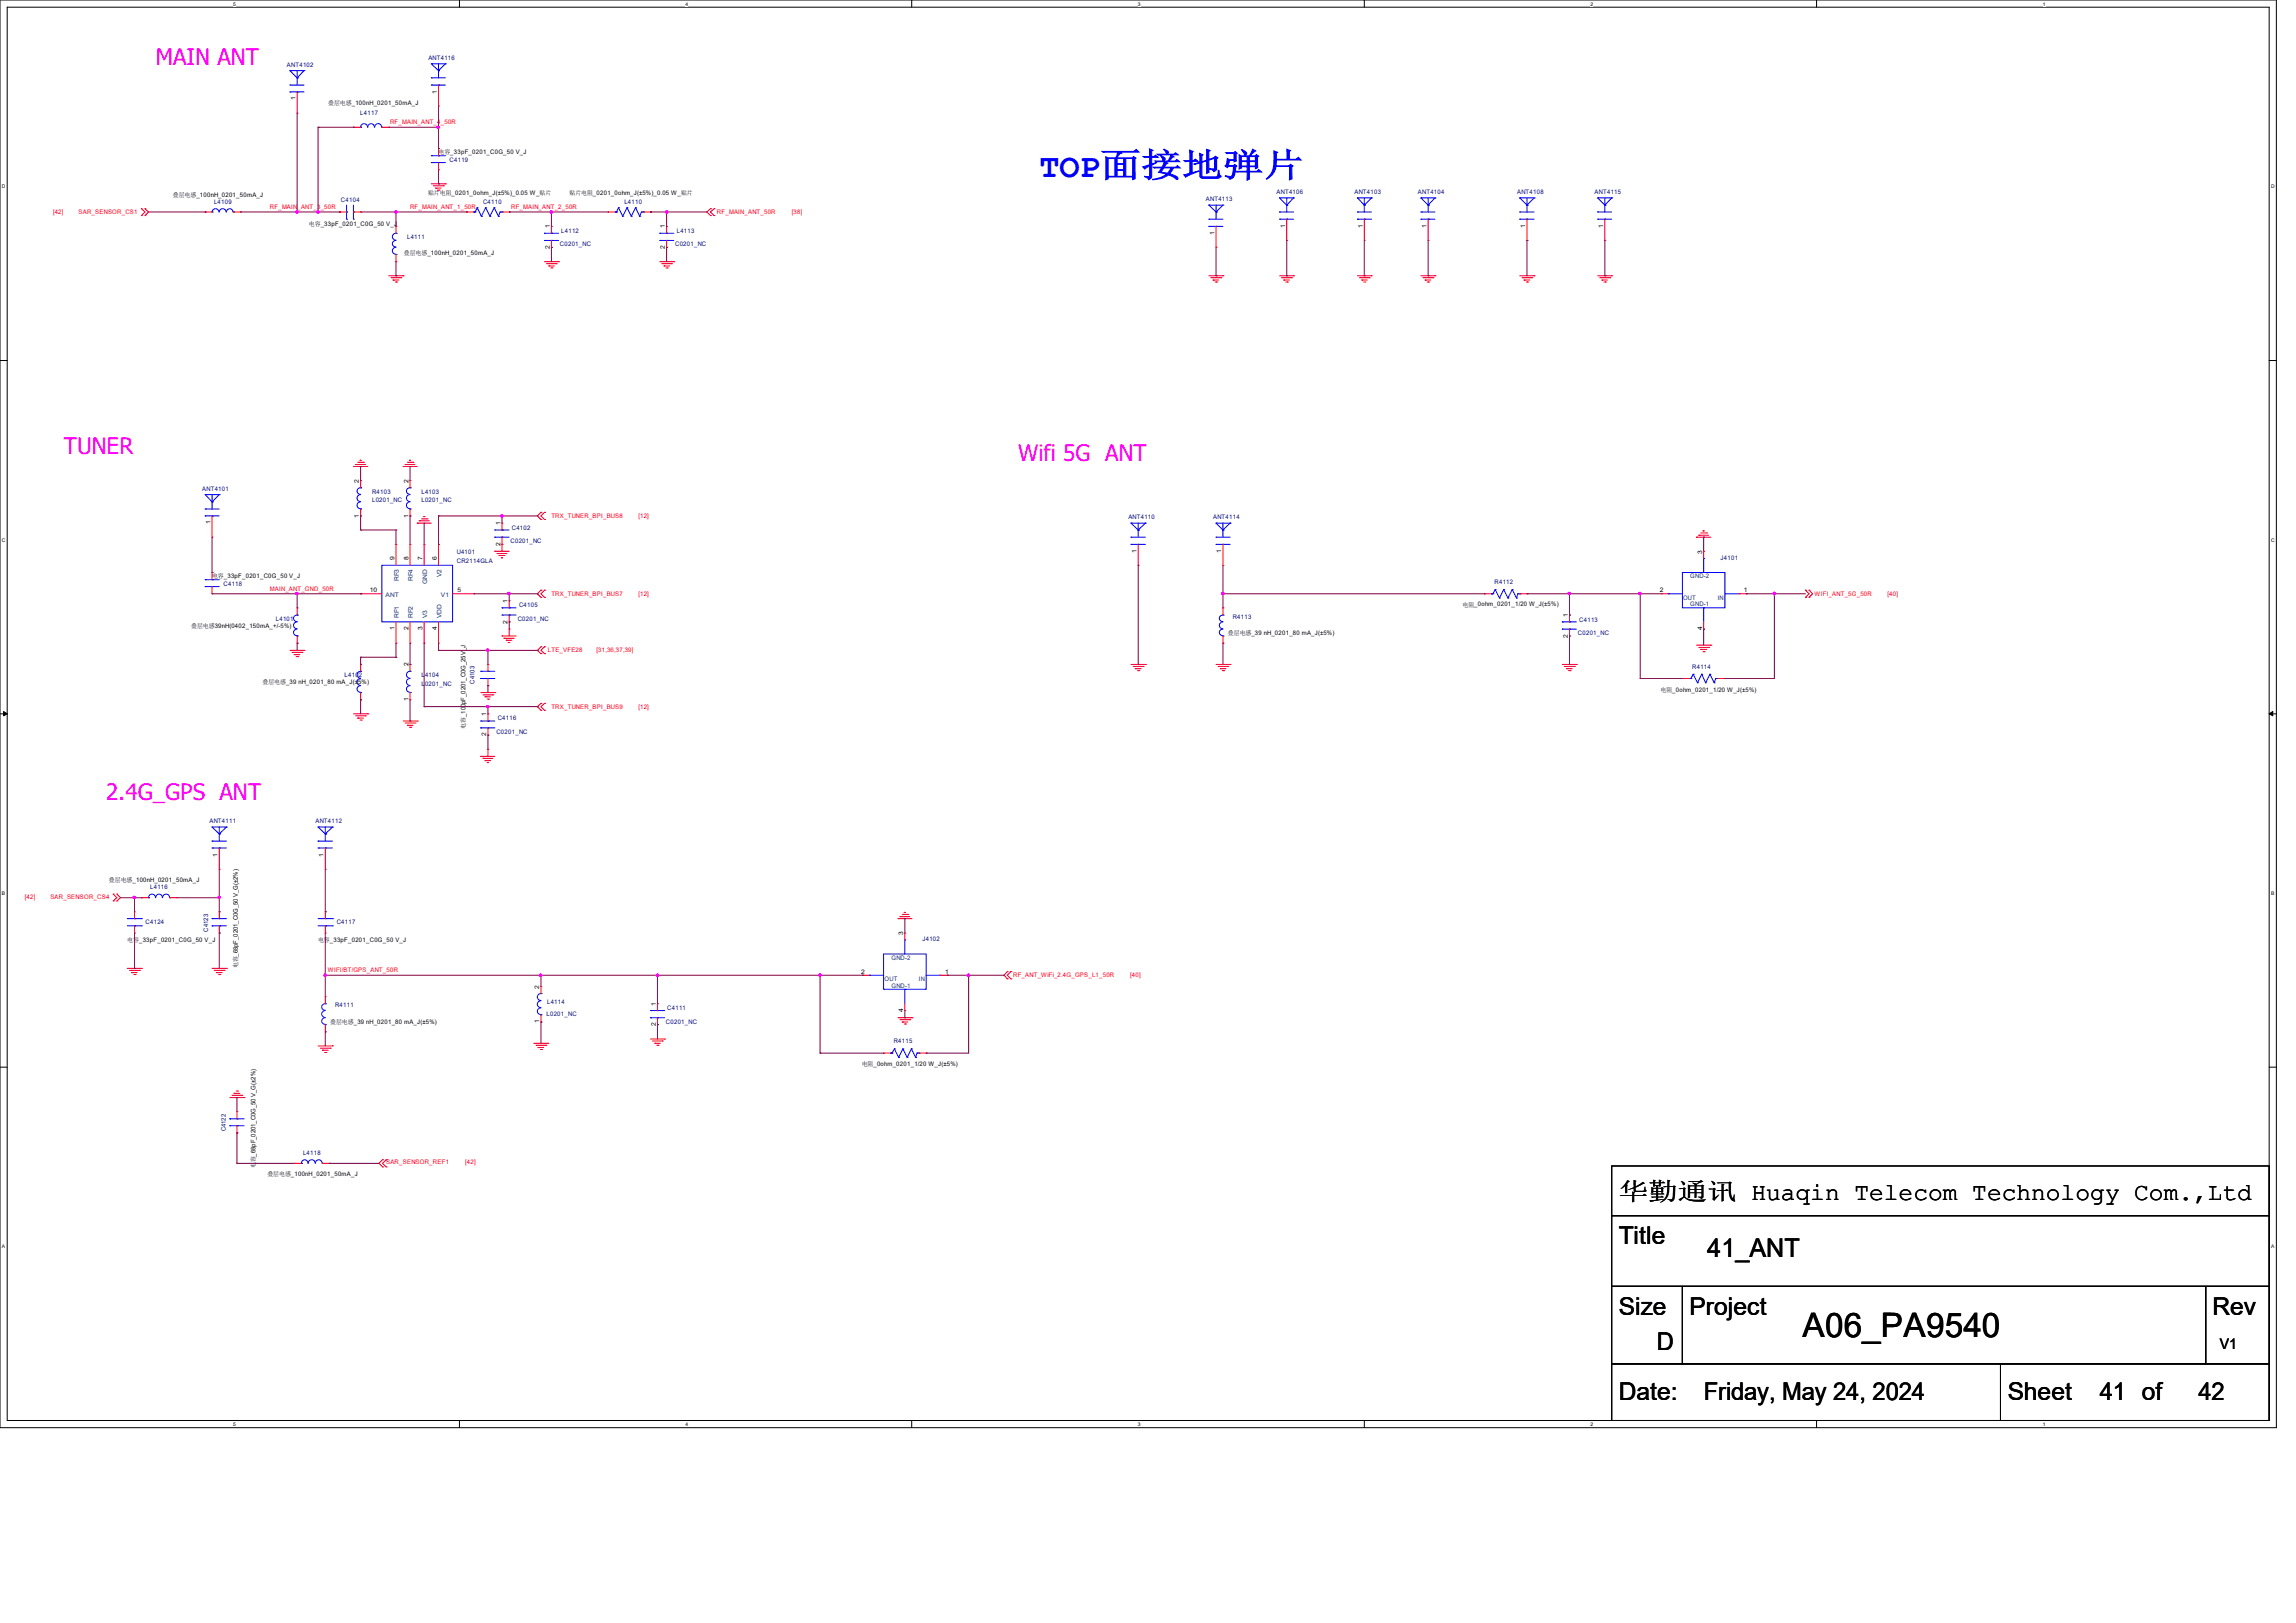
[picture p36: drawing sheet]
<svg xmlns="http://www.w3.org/2000/svg" width="297mm" height="210mm" viewBox="0 0 297 210" stroke-linecap="round" stroke-linejoin="round" font-family="sans-serif">
<defs><g id="words">
<text font-size="4.4" fill="#00f" x="134.5" y="22.9">TOP面接地弹片</text>
<text font-size="4.4" x="233.2" y="173.1">A06_PA9540</text>
<text font-size="3.3" x="220.9" y="162.6">41_ANT</text>
<g font-size="3.2">
<text x="209.4" y="155.2">华勤通讯 Huaqin Telecom Technology Com.,Ltd</text>
<text x="209.4" y="161">Title</text>
<text x="209.4" y="170.2">Size</text>
<text x="218.6" y="170.2">Project</text>
<text x="286.2" y="170.2">Rev</text>
<text x="214.3" y="174.8">D</text>
<text x="209.4" y="181.1">Date:</text>
<text x="220.4" y="181.1">Friday, May 24, 2024</text>
<text x="259.7" y="181.1">Sheet</text>
<text x="271.6" y="181.1">41 of</text>
<text x="284.4" y="181.1">42</text>
</g>
<g font-size="2.9" fill="#f0f">
<text x="20.2" y="8.4">MAIN ANT</text>
<text x="8.3" y="58.7">TUNER</text>
<text x="131.7" y="59.6">Wifi 5G ANT</text>
<text x="13.7" y="103.5">2.4G_GPS ANT</text>
</g>
<text font-size="1.9" x="287.2" y="174.5">V1</text>
<g font-size=".8" fill="#000080">
<text x="37.1" y="8.6">ANT4102</text>
<text x="55.4" y="7.7">ANT4116</text>
<text x="46.6" y="14.9">L4117</text>
<text x="58.2" y="20.9">C4119</text>
<text x="27.7" y="26.4">L4109</text>
<text x="44.1" y="26.1">C4104</text>
<text x="62.5" y="26.4">C4110</text>
<text x="80.8" y="26.4">L4110</text>
<text x="156" y="26">ANT4113</text>
<text x="165.1" y="25.1">ANT4106</text>
<text x="175.2" y="25.1">ANT4103</text>
<text x="183.4" y="25.1">ANT4104</text>
<text x="196.3" y="25.1">ANT4108</text>
<text x="206.3" y="25.1">ANT4115</text>
<text x="52.7" y="30.9">L4111</text>
<text x="72.4" y="31.9">C0201_NC</text>
<text x="72.6" y="30.1">L4112</text>
<text x="87.3" y="31.9">C0201_NC</text>
<text x="87.5" y="30.1">L4113</text>
<text x="26.2" y="63.5">ANT4101</text>
<text x="48.1" y="63.9">R4103</text>
<text x="48.1" y="65">L0201_NC</text>
<text x="54.5" y="63.9">L4103</text>
<text x="54.5" y="65">L0201_NC</text>
<text x="59.1" y="71.7">U4101</text>
<text x="66" y="70.3">C0201_NC</text>
<text x="66.2" y="68.5">C4102</text>
<text x="146" y="67.2">ANT4110</text>
<text x="156.9" y="67.2">ANT4114</text>
<text x="28.9" y="75.8">C4118</text>
<text x="59.1" y="72.8">CR2114GLA</text>
<text x="193.3" y="75.6">R4112</text>
<text x="222.6" y="72.5">J4101</text>
<text x="35.7" y="80.3">L4101</text>
<text x="67" y="80.3">C0201_NC</text>
<text x="67.1" y="78.6">C4105</text>
<text x="159.5" y="80">R4113</text>
<text x="204.1" y="82.2">C0201_NC</text>
<text x="204.3" y="80.4">C4113</text>
<text x="44.6" y="87.6">L4102</text>
<text x="54.5" y="87.6">L4104</text>
<text x="54.5" y="88.7">L0201_NC</text>
<text x="61.4" y="88.4" transform="rotate(-90 61.4 88.4)">C4103</text>
<text x="218.9" y="86.5">R4114</text>
<text x="64.2" y="94.9">C0201_NC</text>
<text x="64.4" y="93.2">C4116</text>
<text x="27.1" y="106.5">ANT4111</text>
<text x="40.8" y="106.5">ANT4112</text>
<text x="18.8" y="119.6">C4124</text>
<text x="19.4" y="115.1">L4116</text>
<text x="43.6" y="119.6">C4117</text>
<text x="26.9" y="120.5" transform="rotate(-90 26.9 120.5)">C4123</text>
<text x="119.3" y="121.7">J4102</text>
<text x="43.3" y="130.3">R4111</text>
<text x="70.7" y="131.4">L0201_NC</text>
<text x="70.8" y="129.9">L4114</text>
<text x="86.3" y="130.7">C4111</text>
<text x="86.1" y="132.5">C0201_NC</text>
<text x="115.6" y="135">R4115</text>
<text x="29.2" y="146.4" transform="rotate(-90 29.2 146.4)">C4122</text>
<text x="39.2" y="149.5">L4118</text>
</g>
<g font-size=".8">
<text x="38.2" y="13" transform="rotate(-90 38.2 13)">1</text>
<text x="42.5" y="13.6">叠层电感_100nH_0201_50mA_J</text>
<text x="56.5" y="12.1" transform="rotate(-90 56.5 12.1)">1</text>
<text x="56.7" y="20">电容_33pF_0201_C0G_50 V_J</text>
<text x="22.4" y="25.5">叠层电感_100nH_0201_50mA_J</text>
<text x="40" y="29.3">电容_33pF_0201_C0G_50 V_J</text>
<text x="55.4" y="25.3">贴片电阻_0201_0ohm_J(±5%)_0.05 W_贴片</text>
<text x="71.1" y="29.5" transform="rotate(-90 71.1 29.5)">1</text>
<text x="73.7" y="25.3">贴片电阻_0201_0ohm_J(±5%)_0.05 W_贴片</text>
<text x="86" y="29.5" transform="rotate(-90 86 29.5)">1</text>
<text x="166.2" y="29.5" transform="rotate(-90 166.2 29.5)">1</text>
<text x="176.3" y="29.5" transform="rotate(-90 176.3 29.5)">1</text>
<text x="184.5" y="29.5" transform="rotate(-90 184.5 29.5)">1</text>
<text x="197.3" y="29.5" transform="rotate(-90 197.3 29.5)">1</text>
<text x="207.4" y="29.5" transform="rotate(-90 207.4 29.5)">1</text>
<text x="52.2" y="33">叠层电感_100nH_0201_50mA_J</text>
<text x="71.1" y="32.2" transform="rotate(-90 71.1 32.2)">2</text>
<text x="86" y="32.2" transform="rotate(-90 86 32.2)">2</text>
<text x="157.1" y="30.4" transform="rotate(-90 157.1 30.4)">1</text>
<text x="46.4" y="62.5" transform="rotate(-90 46.4 62.5)">2</text>
<text x="52.8" y="62.5" transform="rotate(-90 52.8 62.5)">2</text>
<text x="27.2" y="67.9" transform="rotate(-90 27.2 67.9)">1</text>
<text x="46.4" y="67" transform="rotate(-90 46.4 67)">1</text>
<text x="52.8" y="67" transform="rotate(-90 52.8 67)">1</text>
<text x="64.7" y="70.6" transform="rotate(-90 64.7 70.6)">2</text>
<text x="64.7" y="67.9" transform="rotate(-90 64.7 67.9)">1</text>
<text x="147" y="71.5" transform="rotate(-90 147 71.5)">1</text>
<text x="158" y="71.5" transform="rotate(-90 158 71.5)">1</text>
<text x="220.2" y="71.6" transform="rotate(-90 220.2 71.6)">3</text>
<text x="27.4" y="74.8">电容_33pF_0201_C0G_50 V_J</text>
<text x="47.8" y="76.6">10</text>
<text x="51" y="72.5" transform="rotate(-90 51 72.5)">9</text>
<text x="52.8" y="72.5" transform="rotate(-90 52.8 72.5)">8</text>
<text x="54.7" y="72.5" transform="rotate(-90 54.7 72.5)">7</text>
<text x="56.5" y="72.5" transform="rotate(-90 56.5 72.5)">6</text>
<text x="59.2" y="76.6">5</text>
<text x="214.7" y="76.6">2</text>
<text x="225.6" y="76.6">1</text>
<text x="24.7" y="81.2">叠层电感39nH(0402_150mA_+/-5%)</text>
<text x="51" y="81.6" transform="rotate(-90 51 81.6)">1</text>
<text x="52.8" y="81.6" transform="rotate(-90 52.8 81.6)">2</text>
<text x="54.7" y="81.6" transform="rotate(-90 54.7 81.6)">3</text>
<text x="56.5" y="81.6" transform="rotate(-90 56.5 81.6)">4</text>
<text x="65.7" y="80.7" transform="rotate(-90 65.7 80.7)">2</text>
<text x="65.7" y="78" transform="rotate(-90 65.7 78)">1</text>
<text x="158.8" y="82.2">叠层电感_39 nH_0201_80 mA_J(±5%)</text>
<text x="189.2" y="78.5">电阻_0ohm_0201_1/20 W_J(±5%)</text>
<text x="202.8" y="82.5" transform="rotate(-90 202.8 82.5)">2</text>
<text x="202.8" y="79.8" transform="rotate(-90 202.8 79.8)">1</text>
<text x="220.2" y="81.6" transform="rotate(-90 220.2 81.6)">4</text>
<text x="34" y="88.6">叠层电感_39 nH_0201_80 mA_J(±5%)</text>
<text x="52.8" y="86.2" transform="rotate(-90 52.8 86.2)">2</text>
<text x="214.8" y="89.5">电阻_0ohm_0201_1/20 W_J(±5%)</text>
<text x="52.8" y="90.7" transform="rotate(-90 52.8 90.7)">1</text>
<text x="60.2" y="94.3" transform="rotate(-90 60.2 94.3)">电容_100pF_0201_C0G_25V_J</text>
<text x="62.9" y="95.3" transform="rotate(-90 62.9 95.3)">2</text>
<text x="62.9" y="92.7" transform="rotate(-90 62.9 92.7)">1</text>
<text x="28.2" y="110.8" transform="rotate(-90 28.2 110.8)">1</text>
<text x="41.9" y="110.8" transform="rotate(-90 41.9 110.8)">1</text>
<text x="14.1" y="114.2">叠层电感_100nH_0201_50mA_J</text>
<text x="16.5" y="121.9">电容_33pF_0201_C0G_50 V_J</text>
<text x="30.8" y="125.3" transform="rotate(-90 30.8 125.3)">电容_68pF_0201_C0G_50 V_G(±2%)</text>
<text x="41.1" y="121.9">电容_33pF_0201_C0G_50 V_J</text>
<text x="111.4" y="126">2</text>
<text x="116.8" y="121" transform="rotate(-90 116.8 121)">3</text>
<text x="122.3" y="126">1</text>
<text x="69.8" y="127.9" transform="rotate(-90 69.8 127.9)">2</text>
<text x="84.8" y="130.1" transform="rotate(-90 84.8 130.1)">1</text>
<text x="116.8" y="131" transform="rotate(-90 116.8 131)">4</text>
<text x="42.7" y="132.5">叠层电感_39 nH_0201_80 mA_J(±5%)</text>
<text x="69.8" y="132.4" transform="rotate(-90 69.8 132.4)">1</text>
<text x="84.8" y="132.8" transform="rotate(-90 84.8 132.8)">2</text>
<text x="111.5" y="137.9">电阻_0ohm_0201_1/20 W_J(±5%)</text>
<text x="33.1" y="151.2" transform="rotate(-90 33.1 151.2)">电容_68pF_0201_C0G_50 V_G(±2%)</text>
<text x="34.6" y="152.2">叠层电感_100nH_0201_50mA_J</text>
</g>
<g font-size=".8" fill="#f00">
<text x="50.5" y="16.1">RF_MAIN_ANT_4_50R</text>
<text x="6.9" y="27.6">[42]</text>
<text x="10.2" y="27.6">SAR_SENSOR_CS1</text>
<text x="34.9" y="27">RF_MAIN_ANT_3_50R</text>
<text x="53" y="27">RF_MAIN_ANT_1_50R</text>
<text x="66.1" y="27">RF_MAIN_ANT_2_50R</text>
<text x="92.8" y="27.6">RF_MAIN_ANT_50R</text>
<text x="102.4" y="27.6">[38]</text>
<text x="71.3" y="67">TRX_TUNER_BPI_BUS8</text>
<text x="82.6" y="67">[12]</text>
<text x="34.9" y="76.4">MAIN_ANT_GND_50R</text>
<text x="71.3" y="77.1">TRX_TUNER_BPI_BUS7</text>
<text x="82.6" y="77.1">[12]</text>
<text x="234.7" y="77.1">WIFI_ANT_5G_50R</text>
<text x="244.2" y="77.1">[40]</text>
<text x="70.9" y="84.4">LTE_VFE28</text>
<text x="77.2" y="84.4">[31,36,37,39]</text>
<text x="71.3" y="91.8">TRX_TUNER_BPI_BUS9</text>
<text x="82.6" y="91.8">[12]</text>
<text x="3.2" y="116.4">[42]</text>
<text x="6.5" y="116.4">SAR_SENSOR_CS4</text>
<text x="42.4" y="125.8">WIFI/BT/GPS_ANT_50R</text>
<text x="131.1" y="126.5">RF_ANT_WiFi_2.4G_GPS_L1_50R</text>
<text x="146.2" y="126.5">[40]</text>
<text x="50" y="150.7">SAR_SENSOR_REF1</text>
<text x="60.2" y="150.7">[42]</text>
</g>
<g font-size=".8" fill="#004080">
<text x="49.9" y="77.2">ANT</text>
<text x="51.6" y="75.2" transform="rotate(-90 51.6 75.2)">RF3</text>
<text x="53.4" y="75.2" transform="rotate(-90 53.4 75.2)">RF4</text>
<text x="55.2" y="75.6" transform="rotate(-90 55.2 75.6)">GND</text>
<text x="57" y="77.2">V1</text>
<text x="57.1" y="74.7" transform="rotate(-90 57.1 74.7)">V2</text>
<text x="217.7" y="77.6">OUT</text>
<text x="218.6" y="74.8">GND-2</text>
<text x="222.2" y="77.6">IN</text>
<text x="51.6" y="80" transform="rotate(-90 51.6 80)">RF1</text>
<text x="53.4" y="80" transform="rotate(-90 53.4 80)">RF2</text>
<text x="55.2" y="80" transform="rotate(-90 55.2 80)">V3</text>
<text x="57.1" y="80" transform="rotate(-90 57.1 80)">VDD</text>
<text x="218.6" y="78.5">GND-1</text>
<text x="115.3" y="124.2">GND-2</text>
<text x="114.4" y="127">OUT</text>
<text x="115.3" y="127.9">GND-1</text>
<text x="118.9" y="127">IN</text>
</g>
<g font-size=".6">
<text x="30.2" y=".7">5</text>
<text x="88.7" y=".7">4</text>
<text x="147.2" y=".7">3</text>
<text x="205.7" y=".7">2</text>
<text x="264.2" y=".7">1</text>
<text x=".3" y="24.4">D</text>
<text x="293.8" y="24.4">D</text>
<text x=".3" y="70.1">C</text>
<text x="293.8" y="70.1">C</text>
<text x=".3" y="115.8">B</text>
<text x="293.8" y="115.8">B</text>
<text x=".3" y="161.5">A</text>
<text x="293.8" y="161.5">A</text>
<text x="30.2" y="184.5">5</text>
<text x="88.7" y="184.5">4</text>
<text x="147.2" y="184.5">3</text>
<text x="205.7" y="184.5">2</text>
<text x="264.2" y="184.5">1</text>
</g>
</g></defs>
<path d="M0 0h294.5v184.7h-294.5zM.9 .9h292.6v182.9h-292.6z" fill="none" stroke="#000" stroke-width=".13"/>
<g fill="#fff">
<path d="M30.2 .1h.3v.7h-.3z"/>
<path d="M30.2 183.9h.3v.8h-.3z"/>
</g>
<path d="M59.4 0v.9M59.4 183.8v.9" fill="none" stroke="#000" stroke-width=".13"/>
<g fill="#fff">
<path d="M88.7 .1h.3v.7h-.3z"/>
<path d="M88.7 183.9h.3v.8h-.3z"/>
</g>
<path d="M117.9 0v.9M117.9 183.8v.9" fill="none" stroke="#000" stroke-width=".13"/>
<g fill="#fff">
<path d="M147.2 .1h.3v.7h-.3z"/>
<path d="M147.2 183.9h.3v.8h-.3z"/>
</g>
<path d="M176.5 0v.9M176.5 183.8v.9" fill="none" stroke="#000" stroke-width=".13"/>
<g fill="#fff">
<path d="M205.7 .1h.4v.7h-.4z"/>
<path d="M205.7 183.9h.4v.8h-.4z"/>
</g>
<path d="M235 0v.9M235 183.8v.9" fill="none" stroke="#000" stroke-width=".13"/>
<g fill="#fff">
<path d="M264.2 .1h.4v.7h-.4z"/>
<path d="M264.2 183.9h.4v.8h-.4z"/>
<path d="M.3 23.8h.4v.7h-.4z"/>
<path d="M293.8 23.8h.5v.7h-.5z"/>
<path d="M.3 69.5h.4v.7h-.4z"/>
<path d="M293.8 69.5h.5v.7h-.5z"/>
</g>
<path d="M0 46.7h.9M293.5 46.7h1" fill="none" stroke="#000" stroke-width=".13"/>
<g fill="#fff">
<path d="M.3 115.2h.4v.8h-.4z"/>
<path d="M293.8 115.2h.4v.8h-.4z"/>
</g>
<path d="M0 92.4h.9M293.5 92.4h1" fill="none" stroke="#000" stroke-width=".13"/>
<path d="M.5 92.1l.4 .3-.4 .2zM293.5 92.4l.5-.3v.5z" fill="#000" stroke="#000" stroke-width=".13"/>
<g fill="#fff">
<path d="M.3 161h.3v.7h-.3z"/>
<path d="M293.8 161h.4v.7h-.4z"/>
</g>
<path d="M0 138.1h.9M293.5 138.1h1M208.5 157.3h85v9.2h-85zM208.5 150.9h85v6.4h-85zM208.5 176.5h50.3v7.3h-50.3zM208.5 166.5h9.1v10h-9.1zM217.6 166.5h67.7v10h-67.7zM258.8 176.5h34.7v7.3h-34.7zM285.3 166.5h8.2v10h-8.2z" fill="none" stroke="#000" stroke-width=".13"/>
<g fill="none" stroke="#f00" stroke-width=".13">
<path d="M38.4 14.6h.1M38.4 11.9v2.7M45.7 16.5h.1M45.7 16.5h1M49.4 16.5h.9M50.3 16.5h.1M56.7 19.2h.1M56.7 13.7h.1M56.7 11v2.7M56.7 19.2v1M18.3 27.9h.1M18.3 27h.1"/>
<path d="M18.3 27l.5 .4-.5 .5M18.8 27h.1M18.8 27.9h.1M18.8 27l.4 .4-.4 .5M26.5 27.4h.1M26.5 27.4h.9M30.2 27.4h.9M31.1 27.4h.1M43.9 27.4h.1M43.9 27.4h.9M45.7 27.4h1M46.7 27.4h.1"/>
<path d="M50.3 35.7h1.9M50.6 35.9h1.3M50.8 36.2h.1M50.8 36.2h.8M51.1 36.5h.2M51.2 33.9h.1M51.2 29.3h.1M51.2 29.3v.9M51.2 32.9v1M51.3 36.5h.1M51.9 35.9h.1M52.2 35.7h.1"/>
<path d="M55.8 23.8h1.8M56 24h1.4M56.3 24.3h.1M56.3 24.3h.8M56.6 24.6h.2M56.7 22h.1M56.7 21v1M56.8 24.6h.1M57.4 24h.1M57.6 23.8h.1M60.4 27.4h.1M60.4 27.4h.9"/>
<path d="M64.9 27.4h1M65.9 27.4h.1M70.4 33.9h1.9M70.7 34.1h1.3M71 34.4h.1M71 34.4h.7M71.2 34.7h.2M71.3 29.3h.1M71.3 32h.1M71.3 29.3v.9M71.3 31.1v.9M71.4 34.7h.1"/>
<path d="M72 34.1h.1M72.3 33.9h.1M78.7 27.4h.1M78.7 27.4h.9M83.2 27.4h1M84.2 27.4h.1M85.3 33.9h1.9M85.6 34.1h1.3M85.9 34.4h.1M85.9 34.4h.7M86.1 34.7h.2M86.2 29.3h.1"/>
<path d="M86.2 32h.1M86.2 29.3v.9M86.2 31.1v.9M86.3 34.7h.1M86.9 34.1h.1M87.2 33.9h.1M91.9 27h.1M91.9 27.9h.1M91.9 27l-.5 .4 .5 .5M92.4 27.9h.1M92.4 27h.1M92.4 27l-.5 .4 .5 .5"/>
<path d="M156.4 35.7h1.8M156.6 35.9h1.3M156.9 36.2h.1M156.9 36.2h.7M157.2 36.5h.2M157.3 32h.1M157.3 29.3v2.7M157.4 36.5h.1M157.9 35.9h.1M158.2 35.7h.1M165.5 35.7h1.8M165.8 35.9h1.3"/>
<path d="M166.1 36.2h.1M166.1 36.2h.7M166.3 36.5h.2M166.5 31.1h.1M166.5 28.4v2.7M166.5 36.5h.1M167.1 35.9h.1M167.3 35.7h.1M175.6 35.7h1.8M175.9 35.9h1.2M176.1 36.2h.1M176.1 36.2h.8"/>
<path d="M176.4 36.5h.2M176.5 31.1h.1M176.5 28.4v2.7M176.6 36.5h.1M177.1 35.9h.1M177.4 35.7h.1M183.8 35.7h1.8M184.1 35.9h1.3M184.4 36.2h.1M184.4 36.2h.7M184.6 36.5h.2M184.7 31.1h.1"/>
<path d="M184.7 28.4v2.7M184.8 36.5h.1M185.4 35.9h.1M185.6 35.7h.1M196.6 35.7h1.9M196.9 35.9h1.3M197.1 36.2h.1M197.1 36.2h.8M197.4 36.5h.2M197.5 31.1h.1M197.5 28.4v2.7M197.6 36.5h.1"/>
<path d="M198.2 35.9h.1M198.5 35.7h.1M206.7 35.7h1.8M206.9 35.9h1.3M207.2 36.2h.1M207.2 36.2h.7M207.5 36.5h.2M207.6 31.1h.1M207.6 28.4v2.7M207.7 36.5h.1M208.2 35.9h.1M208.5 35.7h.1"/>
<path d="M46.3 59.8h.7M46.6 59.6h.1M47 59.8h.1M52.7 59.8h.7M53 59.6h.1M53.4 59.8h.1M27.4 69.5h.1M27.4 74.1h.1M27.4 76.8h.1M27.4 66.8v2.7M27.4 74.1v.9M27.4 75.9v.9"/>
<path d="M38.4 78.7h.1M38.4 78.7v.9M45.7 60.4h.1M45.7 60.4h1.9M46 60.1h.1M46 60.1h1.3M46.7 76.8h.1M46.7 66.8h.1M46.7 62.2h.1M46.7 76.8h2.7M46.7 62.2v.9M46.7 65.9v.9"/>
<path d="M51.2 70.4h.1M51.2 70.4v2.8M52.2 60.4h.1M52.2 60.4h1.8M52.4 60.1h.1M52.4 60.1h1.3M53 70.4h.1M53 66.8h.1M53 62.2h.1M53 62.2v.9M53 65.9v.9M53 70.4v2.8"/>
<path d="M54 67.7h.1M54 67.7h1.8M54.2 67.4h.1M54.2 67.4h1.3M54.5 67.1h.7M54.8 66.8h.1M54.8 66.8h.2M54.9 70.4h.1M54.9 70.4v2.8M55.2 67.1h.1M56.7 70.4h.1M56.7 70.4v2.8"/>
<path d="M58.5 76.8h2.8M61.3 76.8h.1M64 71.3h.1M64 71.3h1.9M64.3 71.6h.1M64.3 71.6h1.3M64.6 71.9h.1M64.6 71.9h.7M64.9 72.2h.1M64.9 70.4h.1M64.9 67.7h.1M64.9 67.7v.9"/>
<path d="M64.9 69.5v1.8M65.9 77.7h.1M65.9 77.7v1M65.9 79.6v.9M70 67.2h.1M70 66.3h.1M70 77.3h.1M70 76.4h.1M70 66.3l-.5 .5 .5 .4M70 76.4l-.5 .4 .5 .5M70.4 66.3h.1M70.4 67.2h.1"/>
<path d="M70.4 76.4h.1M70.4 77.3h.1M70.4 66.3l-.4 .5 .4 .4M70.4 76.4l-.4 .4 .4 .5M147.2 73.2h.1M147.2 70.4v2.8M158.2 73.2h.1M158.2 78.7h.1M158.2 70.4v2.8M158.2 78.7v.9M192 76.8h.1M192 76.8h1"/>
<path d="M196.6 76.8h.9M197.5 76.8h.1M203 79.6h.1M203 79.6v.9M214.9 76.8h.1M214.9 76.8h.9M219.5 69.5h.1M219.5 69.5h1.8M219.8 69.3h.1M219.8 69.3h1.2M220 69h.8M220.3 68.7h.1"/>
<path d="M220.3 68.7h.2M220.4 71.3h.1M220.4 71.3v1M220.8 69h.1M225 76.8h.9M225.9 76.8h.1M233.6 76.4h.1M233.6 77.3h.1M233.6 76.4l.4 .4-.4 .5M234 76.4h.1M234 77.3h.1M234 76.4l.5 .4-.5 .5"/>
<path d="M37.5 84.2h1.8M37.8 84.4h1.3M38.1 84.7h.1M38.1 84.7h.7M38.3 85h.2M38.4 83.2h.1M38.4 82.3v.9M38.5 85h.1M39.1 84.4h.1M39.3 84.2h.1M45.7 92.4h1.9M46 92.6h1.3"/>
<path d="M46.3 92.9h.1M46.3 92.9h.7M46.6 93.2h.1M46.7 90.6h.1M46.7 86h.1M46.7 86v.9M46.7 89.6v1M46.7 93.2h.1M47.3 92.6h.1M47.6 92.4h.1M51.2 83.2h.1M51.2 80.5v2.7"/>
<path d="M52.2 93.3h1.8M52.4 93.6h1.3M52.7 93.9h.1M52.7 93.9h.7M53 94.1h.1M53 83.2h.1M53 90.6h.1M53 86h.1M53 80.5v2.7M53 86v.9M53 89.6v1M53.1 94.1h.1"/>
<path d="M53.7 93.6h.1M54 93.3h.1M54.9 83.2h.1M54.9 80.5v2.7M56.7 83.2h.1M56.7 80.5v2.7M62.2 97.9h.1M62.2 89.6h1.8M62.2 97.9h1.8M62.5 98.1h.1M62.5 89.9h1.3M62.5 98.1h1.3"/>
<path d="M62.7 90.2h.1M62.7 98.4h.1M62.7 90.2h.8M62.7 98.4h.8M63 98.7h.1M63 90.5h.2M63 98.7h.2M63.1 96.9h.1M63.1 86h.1M63.1 88.7h.1M63.1 92.4h.1M63.1 95.1h.1"/>
<path d="M63.1 86v.9M63.1 87.8v.9M63.1 92.4v.9M63.1 94.2v.9M63.1 96.9v1M63.2 90.5h.1M63.8 89.9h.1M64 89.6h.1M64.9 82.3h.1M64.9 82.3h1.9M65.2 82.6h.1M65.2 82.6h1.3"/>
<path d="M65.5 82.8h.1M65.5 82.8h.7M65.7 83.1h.1M65.7 83.1h.3M65.9 81.4h.1M65.9 80.5h.1M65.9 81.4v.9M70 83.7h.1M70 84.6h.1M70 91.9h.1M70 91h.1M70 83.7l-.5 .5 .5 .4"/>
<path d="M70 91l-.5 .4 .5 .5M70.4 84.6h.1M70.4 83.7h.1M70.4 91h.1M70.4 91.9h.1M70.4 83.7l-.4 .5 .4 .4M70.4 91l-.4 .4 .4 .5M146.3 86h1.9M146.6 86.2h1.3M146.9 86.5h.1M146.9 86.5h.7M147.2 86.8h.1"/>
<path d="M147.3 86.8h.1M147.9 86.2h.1M148.2 86h.1M157.3 86h1.8M157.6 86.2h1.2M157.9 86.5h.1M157.9 86.5h.7M158.1 86.8h.2M158.2 83.2h.1M158.2 82.3v.9M158.3 86.8h.1M158.8 86.2h.1"/>
<path d="M159.1 86h.1M202.1 86h1.8M202.4 86.2h1.3M202.6 86.5h.1M202.6 86.5h.8M202.9 86.8h.2M203 82.3h.1M203 81.4v.9M203.1 86.8h.1M203.7 86.2h.1M203.9 86h.1M217.6 87.8h.1"/>
<path d="M217.6 87.8h1M219.5 83.5h1.8M219.8 83.8h1.2M220 84h.1M220 84h.8M220.3 84.3h.2M220.4 81.4h.1M220.4 80.5v.9M220.5 84.3h.1M221 83.8h.1M221.3 83.5h.1M222.2 87.8h.9"/>
<path d="M223.1 87.8h.1M14.6 116.6h.1M14.6 115.7h.1M14.6 115.7l.5 .5-.5 .4M15.1 115.7h.1M15.1 116.6h.1M15.1 115.7l.5 .5-.5 .4M17.4 118h.1M17.4 118v.9M17.4 119.8v.9M18.3 116.2h.1M18.3 116.2h.9"/>
<path d="M22 116.2h.9M22.9 116.2h.1M28.4 118h.1M28.4 112.5h.1M28.4 109.7v2.8M28.4 118v.9M28.4 119.8v.9M42.1 118h.1M42.1 112.5h.1M42.1 109.7v2.8M42.1 118v.9M42.1 119.8v.9"/>
<path d="M116.2 118.9h.1M116.2 118.9h1.8M116.4 118.6h.1M116.4 118.6h1.3M116.7 118.3h.7M117 118.1h.1M117.4 118.3h.1M16.5 125.3h1.8M16.8 125.6h1.2M17 125.9h.1M17 125.9h.7M17.3 126.1h.2"/>
<path d="M17.4 120.7h.1M17.5 126.1h.1M18 125.6h.1M18.3 125.3h.1M27.4 125.3h1.9M27.7 125.6h1.3M28 125.9h.1M28 125.9h.7M28.3 126.1h.1M28.4 120.7h.1M28.4 126.1h.1M29 125.6h.1"/>
<path d="M29.3 125.3h.1M41.1 135.3h1.9M41.4 135.6h1.3M41.7 135.9h.1M41.7 135.9h.8M42 136.2h.2M42.1 120.7h.1M42.1 133.5h.1M42.1 128.9h.1M42.1 128.9v1M42.1 132.6v.9M42.2 136.2h.1"/>
<path d="M42.7 135.6h.1M43 135.3h.1M69 135h1.9M69.3 135.3h1.3M69.6 135.6h.1M69.6 135.6h.7M69.9 135.8h.2M70 132.2h.1M70 127.7h.1M70 127.7v.9M70 131.3v.9M70.1 135.8h.1"/>
<path d="M70.6 135.3h.1M70.9 135h.1M84.2 134.5h1.8M84.4 134.7h1.3M84.7 135h.1M84.7 135h.7M85 135.3h.1M85 129.9h.1M85 132.6h.1M85 129.9v.9M85 131.7v.9M85.1 135.3h.1"/>
<path d="M85.7 134.7h.1M86 134.5h.1M111.6 126.2h.1M111.6 126.2h.9M114.3 136.3h.1M114.3 136.3h.9M116.2 131.7h1.8M116.4 132h1.3M116.7 132.2h.1M116.7 132.2h.7M117 132.5h.1M117.1 120.7h.1"/>
<path d="M117.1 130.8h.1M117.1 120.7v.9M117.1 129.9v.9M117.1 132.5h.1M117.7 132h.1M118 131.7h.1M118.9 136.3h.9M119.8 136.3h.1M121.6 126.2h1M122.6 126.2h.1M130.3 126.7h.1M130.3 125.7h.1"/>
<path d="M130.3 125.7l-.4 .5 .4 .5M130.8 125.7h.1M130.8 126.7h.1M130.8 125.7l-.5 .5 .5 .5M29.7 142h1.9M30 141.7h1.3M30.3 141.5h.1M30.3 141.5h.7M30.6 141.2h.1M30.6 143.8h.1M30.6 146.6h.1M30.6 143.8v1"/>
<path d="M30.6 145.7v.9M30.7 141.2h.1M31.3 141.7h.1M31.6 142h.1M38.1 150.5h.1M38.1 150.5h.9M41.7 150.5h.9M42.6 150.5h.1M49.5 150.1h.1M49.5 151h.1M49.5 150.1l-.5 .4 .5 .5M50 151h.1"/>
<path d="M50 150.1h.1M50 150.1l-.5 .4 .5 .5"/>
</g>
<g fill="none" stroke="#00f" stroke-width=".13">
<path d="M37.5 9.1h.1M37.5 11h.1M37.5 11.9h.1M37.5 11h1.8M37.5 9.1h1.8M37.5 9.1l.9 1M37.5 11.9h1.8M38.4 11.9h.1M38.4 10.1h.1M38.4 9.1v1.9M39.3 9.1h.1M39.3 9.1l-.9 1"/>
<path d="M46.7 16.5h.1M47.5 16.5a.44 .44 0 0 0-.4-.5 .44 .44 0 0 0-.4 .5M48.4 16.5a.42 .42 0 0 0-.4-.5 .42 .42 0 0 0-.4 .5M49.4 16.5a.44 .44 0 0 0-.5-.5 .44 .44 0 0 0-.4 .5M49.4 16.5h.1M55.8 8.3h.1M55.8 10.1h.1M55.8 11h.1M55.8 8.3h1.8M55.8 8.3l.9 .8M55.8 10.1h1.8M55.8 11h1.8"/>
<path d="M56.7 11h.1M56.7 9.1h.1M56.7 8.3v1.8M57.6 8.3h.1M57.6 8.3l-.9 .8M27.4 27.4h.1M27.4 27.4a.45 .45 0 0 1 .5-.4 .45 .45 0 0 1 .4 .4M28.4 27.4a.45 .45 0 0 1 .4-.4 .45 .45 0 0 1 .5 .4M29.3 27.4a.42 .42 0 0 1 .4-.4 .42 .42 0 0 1 .4 .4M30.2 27.4h.1M44.8 27.4h.1M44.8 28.4h.1"/>
<path d="M44.8 26.5v1.9M45.7 28.4h.1M45.7 27.4h.1M45.7 26.5v1.9M51.2 32a.44 .44 0 0 0-.4 .4 .44 .44 0 0 0 .4 .5M51.2 31.1a.43 .43 0 0 0-.4 .4 .43 .43 0 0 0 .4 .5M51.2 30.2a.44 .44 0 0 0-.4 .4 .44 .44 0 0 0 .4 .5M51.2 30.2h.1M51.2 32.9h.1M55.8 20.2h.1M55.8 21h.1M55.8 20.2h1.8"/>
<path d="M55.8 21h1.8M56.7 20.2h.1M56.7 21h.1M61.3 27.4h.1M61.3 27.4h.2M61.5 27.4h.1M61.7 26.9h.1M61.7 26.9l.6 1.1M61.7 26.9l-.2 .5M62.3 28h.1M62.8 26.9h.1M62.8 26.9l.6 1.1"/>
<path d="M62.8 26.9l-.5 1.1M63.4 28h.1M63.9 26.9h.1M63.9 26.9l.6 1.1M63.9 26.9l-.5 1.1M64.5 28h.1M64.7 27.4h.1M64.7 27.4h.2M64.7 27.4l-.2 .6M64.9 27.4h.1M70.4 30.2h.1M70.4 31.1h.1"/>
<path d="M70.4 30.2h1.9M70.4 31.1h1.9M71.3 30.2h.1M71.3 31.1h.1M79.6 27.4h.1M79.6 27.4h.2M79.8 27.4h.1M80 26.9h.1M80 26.9l.6 1.1M80 26.9l-.2 .5M80.6 28h.1M81.1 26.9h.1"/>
<path d="M81.1 26.9l.6 1.1M81.1 26.9l-.5 1.1M81.7 28h.1M82.2 26.9h.1M82.2 26.9l.6 1.1M82.2 26.9l-.5 1.1M82.8 28h.1M83 27.4h.1M83 27.4h.2M83 27.4l-.2 .6M83.2 27.4h.1M85.3 30.2h.1"/>
<path d="M85.3 31.1h.1M85.3 30.2h1.9M85.3 31.1h1.9M86.2 30.2h.1M86.2 31.1h.1M156.4 26.5h.1M156.4 28.4h.1M156.4 29.3h.1M156.4 28.4h1.8M156.4 26.5h1.8M156.4 26.5l.9 .9M156.4 29.3h1.8"/>
<path d="M157.3 29.3h.1M157.3 27.4h.1M157.3 26.5v1.9M158.2 26.5h.1M158.2 26.5l-.9 .9M165.5 25.6h.1M165.5 27.4h.1M165.5 28.4h.1M165.5 25.6h1.8M165.5 27.4h1.8M165.5 28.4h1.8M165.5 25.6l1 .9"/>
<path d="M166.5 28.4h.1M166.5 26.5h.1M166.5 25.6v1.8M167.3 25.6h.1M167.3 25.6l-.8 .9M175.6 25.6h.1M175.6 27.4h.1M175.6 28.4h.1M175.6 25.6h1.8M175.6 25.6l.9 .9M175.6 27.4h1.8M175.6 28.4h1.8"/>
<path d="M176.5 28.4h.1M176.5 26.5h.1M176.5 25.6v1.8M177.4 25.6h.1M177.4 25.6l-.9 .9M183.8 25.6h.1M183.8 27.4h.1M183.8 28.4h.1M183.8 25.6h1.8M183.8 27.4h1.8M183.8 28.4h1.8M183.8 25.6l.9 .9"/>
<path d="M184.7 28.4h.1M184.7 26.5h.1M184.7 25.6v1.8M185.6 25.6h.1M185.6 25.6l-.9 .9M196.6 25.6h.1M196.6 27.4h.1M196.6 28.4h.1M196.6 25.6h1.9M196.6 27.4h1.9M196.6 28.4h1.9M196.6 25.6l.9 .9"/>
<path d="M197.5 28.4h.1M197.5 26.5h.1M197.5 25.6v1.8M198.5 25.6h.1M198.5 25.6l-1 .9M206.7 25.6h.1M206.7 27.4h.1M206.7 28.4h.1M206.7 25.6h1.8M206.7 27.4h1.8M206.7 28.4h1.8M206.7 25.6l.9 .9"/>
<path d="M207.6 28.4h.1M207.6 26.5h.1M207.6 25.6v1.8M208.5 25.6h.1M208.5 25.6l-.9 .9M26.5 64h.1M26.5 65.9h.1M26.5 66.8h.1M26.5 75h.1M26.5 75.9h.1M26.5 64h1.9M26.5 64l.9 .9"/>
<path d="M26.5 65.9h1.9M26.5 66.8h1.9M26.5 75h1.9M26.5 75.9h1.9M27.4 66.8h.1M27.4 64.9h.1M27.4 75h.1M27.4 75.9h.1M27.4 64v1.9M28.4 64h.1M28.4 64l-1 .9M38.4 79.6h.1"/>
<path d="M38.4 79.6a.43 .43 0 0 0-.4 .4 .43 .43 0 0 0 .4 .4M46.7 63.1h.1M46.7 65.9h.1M46.7 64.9a.44 .44 0 0 0-.5 .5 .44 .44 0 0 0 .4 .4M46.7 64a.44 .44 0 0 0-.5 .5 .44 .44 0 0 0 .4 .4M46.7 63.1a.43 .43 0 0 0-.5 .4 .43 .43 0 0 0 .4 .5M49.4 73.2h9.1v7.3h-9.1zM53 63.1h.1M53 65.9h.1M53 64.9a.44 .44 0 0 0-.4 .5 .44 .44 0 0 0 .4 .4M53 64a.44 .44 0 0 0-.4 .5 .44 .44 0 0 0 .4 .4M53 63.1a.43 .43 0 0 0-.4 .4 .43 .43 0 0 0 .4 .5"/>
<path d="M64 68.6h.1M64 69.5h.1M64 69.5h1.9M64 68.6h1.9M64.9 78.7h.1M64.9 79.6h.1M64.9 68.6h.1M64.9 69.5h.1M64.9 78.7h1.9M64.9 79.6h1.9M65.9 78.7h.1M65.9 79.6h.1"/>
<path d="M146.3 67.7h.1M146.3 69.5h.1M146.3 70.4h.1M146.3 67.7h1.9M146.3 69.5h1.9M146.3 70.4h1.9M146.3 67.7l.9 .9M147.2 70.4h.1M147.2 68.6h.1M147.2 67.7v1.8M148.2 67.7h.1M148.2 67.7l-1 .9"/>
<path d="M157.3 67.7h.1M157.3 69.5h.1M157.3 70.4h.1M157.3 67.7h1.8M157.3 67.7l.9 .9M157.3 69.5h1.8M157.3 70.4h1.8M158.2 70.4h.1M158.2 68.6h.1M158.2 79.6h.1M158.2 67.7v1.8M158.2 79.6a.43 .43 0 0 0-.5 .4 .43 .43 0 0 0 .5 .4"/>
<path d="M159.1 67.7h.1M159.1 67.7l-.9 .9M193 76.8h.1M193.1 76.8h.1M193.4 76.3h.1M193.4 76.3l.6 1.1M193.4 76.3l-.3 .5M194 77.4h.1M194.5 76.3h.1M194.5 76.3l.6 1.1M194.5 76.3l-.5 1.1M195.1 77.4h.1"/>
<path d="M195.6 76.3h.1M195.6 76.3l.6 1.1M195.6 76.3l-.5 1.1M196.2 77.4h.1M196.3 76.8h.1M196.3 76.8h.3M196.3 76.8l-.1 .6M196.6 76.8h.1M215.8 76.8h.1M215.8 76.8h1.8M217.6 74.1h5.5v4.6h-5.5zM220.4 72.3h.1"/>
<path d="M220.4 78.7h.1M220.4 72.3v1.8M220.4 78.7v1.8M223.1 76.8h1.9M225 76.8h.1M38.4 82.3h.1M38.4 81.4a.43 .43 0 0 0-.4 .4 .43 .43 0 0 0 .4 .5M38.4 80.5a.44 .44 0 0 0-.4 .4 .44 .44 0 0 0 .4 .5M46.7 86.9h.1M46.7 89.6h.1M46.7 88.7a.43 .43 0 0 0-.5 .5 .43 .43 0 0 0 .4 .4M46.7 87.8a.44 .44 0 0 0-.5 .4 .44 .44 0 0 0 .4 .5"/>
<path d="M46.7 86.9a.44 .44 0 0 0-.5 .4 .44 .44 0 0 0 .4 .5M53 86.9h.1M53 89.6h.1M53 88.7a.43 .43 0 0 0-.4 .5 .43 .43 0 0 0 .4 .4M53 87.8a.44 .44 0 0 0-.4 .4 .44 .44 0 0 0 .4 .5M53 86.9a.44 .44 0 0 0-.4 .4 .44 .44 0 0 0 .4 .5M62.2 86.9h.1M62.2 87.8h.1M62.2 93.3h.1M62.2 94.2h.1M62.2 86.9h1.8M62.2 87.8h1.8"/>
<path d="M62.2 93.3h1.8M62.2 94.2h1.8M63.1 86.9h.1M63.1 87.8h.1M63.1 93.3h.1M63.1 94.2h.1M158.2 82.3h.1M158.2 81.4a.43 .43 0 0 0-.5 .4 .43 .43 0 0 0 .5 .5M158.2 80.5a.44 .44 0 0 0-.5 .4 .44 .44 0 0 0 .5 .5M202.1 80.5h.1M202.1 81.4h.1M202.1 80.5h1.8"/>
<path d="M202.1 81.4h1.8M203 80.5h.1M203 81.4h.1M218.6 87.8h.1M218.7 87.8h.1M219 87.2h.1M219 87.2l.6 1.1M219 87.2l-.3 .6M219.6 88.3h.1M220.1 87.2h.1M220.1 87.2l.5 1.1M220.1 87.2l-.5 1.1"/>
<path d="M220.6 88.3h.1M221.2 87.2h.1M221.2 87.2l.5 1.1M221.2 87.2l-.6 1.1M221.7 88.3h.1M222 87.8h.1M222 87.8h.2M222 87.8l-.3 .5M222.2 87.8h.1M16.5 119.8h1.8M16.5 118.9h1.8M17.4 119.8h.1"/>
<path d="M17.4 118.9h.1M18.3 119.8h.1M18.3 118.9h.1M19.2 116.2h.1M20.1 116.2a.44 .44 0 0 0-.4-.5 .44 .44 0 0 0-.5 .5M21 116.2a.42 .42 0 0 0-.4-.5 .42 .42 0 0 0-.4 .5M21.9 116.2a.44 .44 0 0 0-.4-.5 .44 .44 0 0 0-.5 .5M22 116.2h.1M27.4 118.9h.1M27.4 119.8h.1M27.4 107h.1M27.4 108.8h.1"/>
<path d="M27.4 109.7h.1M27.4 119.8h1.9M27.4 118.9h1.9M27.4 107h1.9M27.4 108.8h1.9M27.4 109.7h1.9M27.4 107l1 .9M28.4 118.9h.1M28.4 119.8h.1M28.4 109.7h.1M28.4 107.9h.1M28.4 107v1.8"/>
<path d="M29.3 107h.1M29.3 107l-.9 .9M41.1 107h.1M41.1 108.8h.1M41.1 109.7h.1M41.1 119.8h1.9M41.1 118.9h1.9M41.1 107h1.9M41.1 107l1 .9M41.1 108.8h1.9M41.1 109.7h1.9M42.1 119.8h.1"/>
<path d="M42.1 118.9h.1M42.1 109.7h.1M42.1 107.9h.1M42.1 107v1.8M43 119.8h.1M43 118.9h.1M43 107h.1M43 107l-.9 .9M42.1 129.9h.1M42.1 132.6h.1M42.1 131.7a.43 .43 0 0 0-.5 .4 .43 .43 0 0 0 .5 .4M42.1 130.8a.44 .44 0 0 0-.5 .4 .44 .44 0 0 0 .5 .5"/>
<path d="M42.1 129.9a.43 .43 0 0 0-.5 .4 .43 .43 0 0 0 .5 .4M70 130.4a.43 .43 0 0 0-.5 .5 .43 .43 0 0 0 .5 .4M70 129.5a.44 .44 0 0 0-.5 .4 .44 .44 0 0 0 .5 .5M70 128.6a.44 .44 0 0 0-.5 .4 .44 .44 0 0 0 .5 .5M70 128.6h.1M70 131.3h.1M84.2 130.8h.1M84.2 131.7h.1M84.2 130.8h1.8M84.2 131.7h1.8M85 130.8h.1M85 131.7h.1"/>
<path d="M112.5 126.2h.1M112.5 126.2h1.8M114.3 123.4h5.5v4.6h-5.5zM115.2 136.3h.1M115.2 136.3h.2M115.4 136.3h.1M115.7 135.7h.1M115.7 135.7l.5 1.1M115.7 135.7l-.3 .6M116.2 136.8h.1M116.8 135.7h.1M116.8 135.7l.5 1.1"/>
<path d="M116.8 135.7l-.6 1.1M117.1 121.6h.1M117.1 128h.1M117.1 121.6v1.8M117.1 128v1.9M117.3 136.8h.1M117.9 135.7h.1M117.9 135.7l.5 1.1M117.9 135.7l-.6 1.1M118.4 136.8h.1M118.6 136.3h.1M118.6 136.3h.3"/>
<path d="M118.6 136.3l-.2 .5M118.9 136.3h.1M119.8 126.2h1.8M121.6 126.2h.1M29.7 144.8h.1M29.7 145.7h.1M29.7 144.8h1.9M29.7 145.7h1.9M30.6 144.8h.1M30.6 145.7h.1M39 150.5h.1M39.8 150.5a.42 .42 0 0 0-.4-.4 .42 .42 0 0 0-.4 .4"/>
<path d="M40.8 150.5a.44 .44 0 0 0-.5-.4 .44 .44 0 0 0-.4 .4M41.7 150.5a.42 .42 0 0 0-.5-.4 .42 .42 0 0 0-.4 .4M41.7 150.5h.1"/>
</g>
<g fill="none" stroke="#800040" stroke-width=".13">
<path d="M38.4 14.6v12.8M41.1 16.5h.1M41.1 16.5v10.9M41.1 16.5h4.6M45.7 16.5h.1M50.3 16.5h6.4M56.7 16.5h.1M56.7 19.2h.1M56.7 13.7v5.5M19.2 27.4h7.3M26.5 27.4h.1M31.1 27.4h12.8"/>
<path d="M38.4 27.4h.1M41.1 27.4h.1M43.9 27.4h.1M46.7 27.4h13.7M51.2 27.4h.1M51.2 35.7h.1M51.2 27.4v1.9M51.2 33.9v1.8M56.7 23.8h.1M56.7 22v1.8M60.4 27.4h.1M65.9 27.4h.1"/>
<path d="M65.9 27.4h12.8M71.3 27.4h.1M71.3 32h.1M71.3 27.4v1.9M71.3 32v1.9M84.2 27.4h.1M84.2 27.4h7.2M86.2 27.4h.1M86.2 32h.1M86.2 27.4v1.9M86.2 32v1.9M157.3 35.7h.1"/>
<path d="M157.3 32v3.7M166.5 35.7h.1M166.5 31.1v4.6M176.5 35.7h.1M176.5 31.1v4.6M184.7 35.7h.1M184.7 31.1v4.6M197.5 31.1h.1M197.5 31.1v4.6M207.6 35.7h.1M207.6 31.1v4.6M27.4 74.1h.1"/>
<path d="M27.4 76.8h19.3M27.4 69.5v4.6M38.4 76.8h.1M38.4 76.8v1.9M46.7 60.4h.1M46.7 66.8h.1M46.7 68.6h.1M46.7 76.8h.1M46.7 60.4v1.8M46.7 66.8v1.8M46.7 68.6h4.5M51.2 68.6h.1"/>
<path d="M51.2 68.6v1.8M53 60.4h.1M53 66.8h.1M53 60.4v1.8M53 66.8v3.6M54.9 67.7h.1M54.9 67.7v2.7M56.7 66.8h.1M56.7 66.8v3.6M56.7 66.8h12.8M61.3 76.8h8.2M64.9 66.8h.1"/>
<path d="M64.9 66.8v.9M65.9 76.8h.1M65.9 76.8v.9M69.5 66.8h.1M69.5 76.8h.1M147.2 73.2v12.8M158.2 76.8h.1M158.2 73.2v5.5M158.2 76.8h33.8M192 76.8h.1M197.5 76.8h.1M197.5 76.8h17.4"/>
<path d="M203 79.6h.1M203 76.8h.1M203 76.8v2.8M212.2 76.8h.1M212.2 76.8v11M220.4 69.5h.1M220.4 69.5v1.8M225.9 76.8h.1M225.9 76.8h7.7M229.5 76.8h.1M229.5 76.8v11h-6.4M38.4 83.2h.1"/>
<path d="M38.4 83.2v1M46.7 85h.1M46.7 86h.1M46.7 90.6h.1M46.7 85v1M46.7 90.6v1.8M46.7 85h4.5M51.2 85h.1M51.2 83.2v1.8M53 86h.1M53 93.3h.1M53 83.2v2.8"/>
<path d="M53 90.6v2.7M54.9 91.4h.1M54.9 83.2v8.2M54.9 91.4h14.6M56.7 84.2h.1M56.7 83.2v1M56.7 84.2h12.8M63.1 84.2h.1M63.1 88.7h.1M63.1 91.4h.1M63.1 95.1h.1M63.1 84.2v1.8"/>
<path d="M63.1 88.7v.9M63.1 91.4v1M63.1 95.1v1.8M65.9 80.5h.1M65.9 80.5v.9M69.5 84.2h.1M69.5 91.4h.1M147.2 86h.1M158.2 83.2h.1M158.2 83.2v2.8M203 82.3h.1M203 82.3v3.7"/>
<path d="M212.2 87.8h.1M212.2 87.8h5.4M220.4 81.4h.1M220.4 81.4v2.1M223.1 87.8h.1M15.6 116.2h2.7M17.4 116.2h.1M17.4 116.2v1.8M18.3 116.2h.1M22.9 116.2h5.5M28.4 116.2h.1M28.4 118h.1"/>
<path d="M28.4 112.5v5.5M42.1 118h.1M42.1 112.5v5.5M117.1 118.9h.1M117.1 118.9v1.8M17.4 125.3h.1M17.4 120.7v4.6M28.4 120.7h.1M28.4 120.7v4.6M42.1 126.2h.1M42.1 133.5h.1M42.1 126.2h69.5"/>
<path d="M42.1 120.7v8.2M42.1 133.5v1.8M70 126.2h.1M70 132.2h.1M70 126.2v1.5M70 132.2v2.8M85 126.2h.1M85 132.6h.1M85 126.2v3.7M85 132.6v1.9M106.1 126.2h.1M106.1 136.3h.1"/>
<path d="M106.1 126.2v10.1M106.1 136.3h8.2M111.6 126.2h.1M117.1 131.7h.1M117.1 130.8v.9M119.8 136.3h.1M122.6 126.2h.1M122.6 126.2h7.3M125.3 126.2h.1M125.3 126.2v10.1h-5.5M30.6 142h.1M30.6 146.6h.1"/>
<path d="M30.6 150.5h.1M30.6 142v1.8M30.6 146.6v3.9M30.6 150.5h7.5M42.6 150.5h.1M42.6 150.5h6.4"/>
</g>
<g fill="#f0f" stroke="#f0f" stroke-width=".13">
<path d="M71.2 27.3h.3v.2h-.3z" fill-rule="evenodd"/>
<path d="M86.1 27.3h.3v.2h-.3z" fill-rule="evenodd"/>
<path d="M69.8 126.1h.3v.2h-.3z" fill-rule="evenodd"/>
<path d="M84.9 126.1h.3v.2h-.3z" fill-rule="evenodd"/>
<path d="M158.1 76.7h.2v.2h-.2z" fill-rule="evenodd"/>
<path d="M38.3 27.3h.2v.2h-.2z" fill-rule="evenodd"/>
<path d="M41 27.3h.3v.2h-.3z" fill-rule="evenodd"/>
<path d="M56.6 16.4h.2v.2h-.2z" fill-rule="evenodd"/>
<path d="M38.3 76.7h.2v.2h-.2z" fill-rule="evenodd"/>
<path d="M65.7 76.7h.2v.2h-.2z" fill-rule="evenodd"/>
<path d="M63 84h.2v.2h-.2z" fill-rule="evenodd"/>
<path d="M63 91.3h.2v.2h-.2z" fill-rule="evenodd"/>
<path d="M17.2 116h.3v.2h-.3z" fill-rule="evenodd"/>
<path d="M202.9 76.7h.2v.2h-.2z" fill-rule="evenodd"/>
<path d="M212 76.7h.3v.2h-.3z" fill-rule="evenodd"/>
<path d="M125.1 126.1h.3v.2h-.3z" fill-rule="evenodd"/>
<path d="M71.2 27.3h.3v.2h-.3z" fill-rule="evenodd"/>
<path d="M86.1 27.3h.3v.2h-.3z" fill-rule="evenodd"/>
<path d="M69.8 126.1h.3v.2h-.3z" fill-rule="evenodd"/>
<path d="M84.9 126.1h.3v.2h-.3z" fill-rule="evenodd"/>
<path d="M158.1 76.7h.2v.2h-.2z" fill-rule="evenodd"/>
<path d="M38.3 27.3h.2v.2h-.2z" fill-rule="evenodd"/>
<path d="M41 27.3h.3v.2h-.3z" fill-rule="evenodd"/>
<path d="M56.6 16.4h.2v.2h-.2z" fill-rule="evenodd"/>
<path d="M38.3 76.7h.2v.2h-.2z" fill-rule="evenodd"/>
<path d="M65.7 76.7h.2v.2h-.2z" fill-rule="evenodd"/>
<path d="M63 84h.2v.2h-.2z" fill-rule="evenodd"/>
<path d="M63 91.3h.2v.2h-.2z" fill-rule="evenodd"/>
<path d="M17.2 116h.3v.2h-.3z" fill-rule="evenodd"/>
<path d="M202.9 76.7h.2v.2h-.2z" fill-rule="evenodd"/>
<path d="M212 76.7h.3v.2h-.3z" fill-rule="evenodd"/>
<path d="M125.1 126.1h.3v.2h-.3z" fill-rule="evenodd"/>
<circle cx="42" cy="126.2" r=".16"/>
<circle cx="51.2" cy="27.4" r=".16"/>
<circle cx="64.9" cy="66.7" r=".16"/>
<circle cx="28.3" cy="116.1" r=".16"/>
<circle cx="229.5" cy="76.8" r=".16"/>
<circle cx="106.1" cy="126.2" r=".16"/>
</g>
<use href="#words"/>
</svg>
